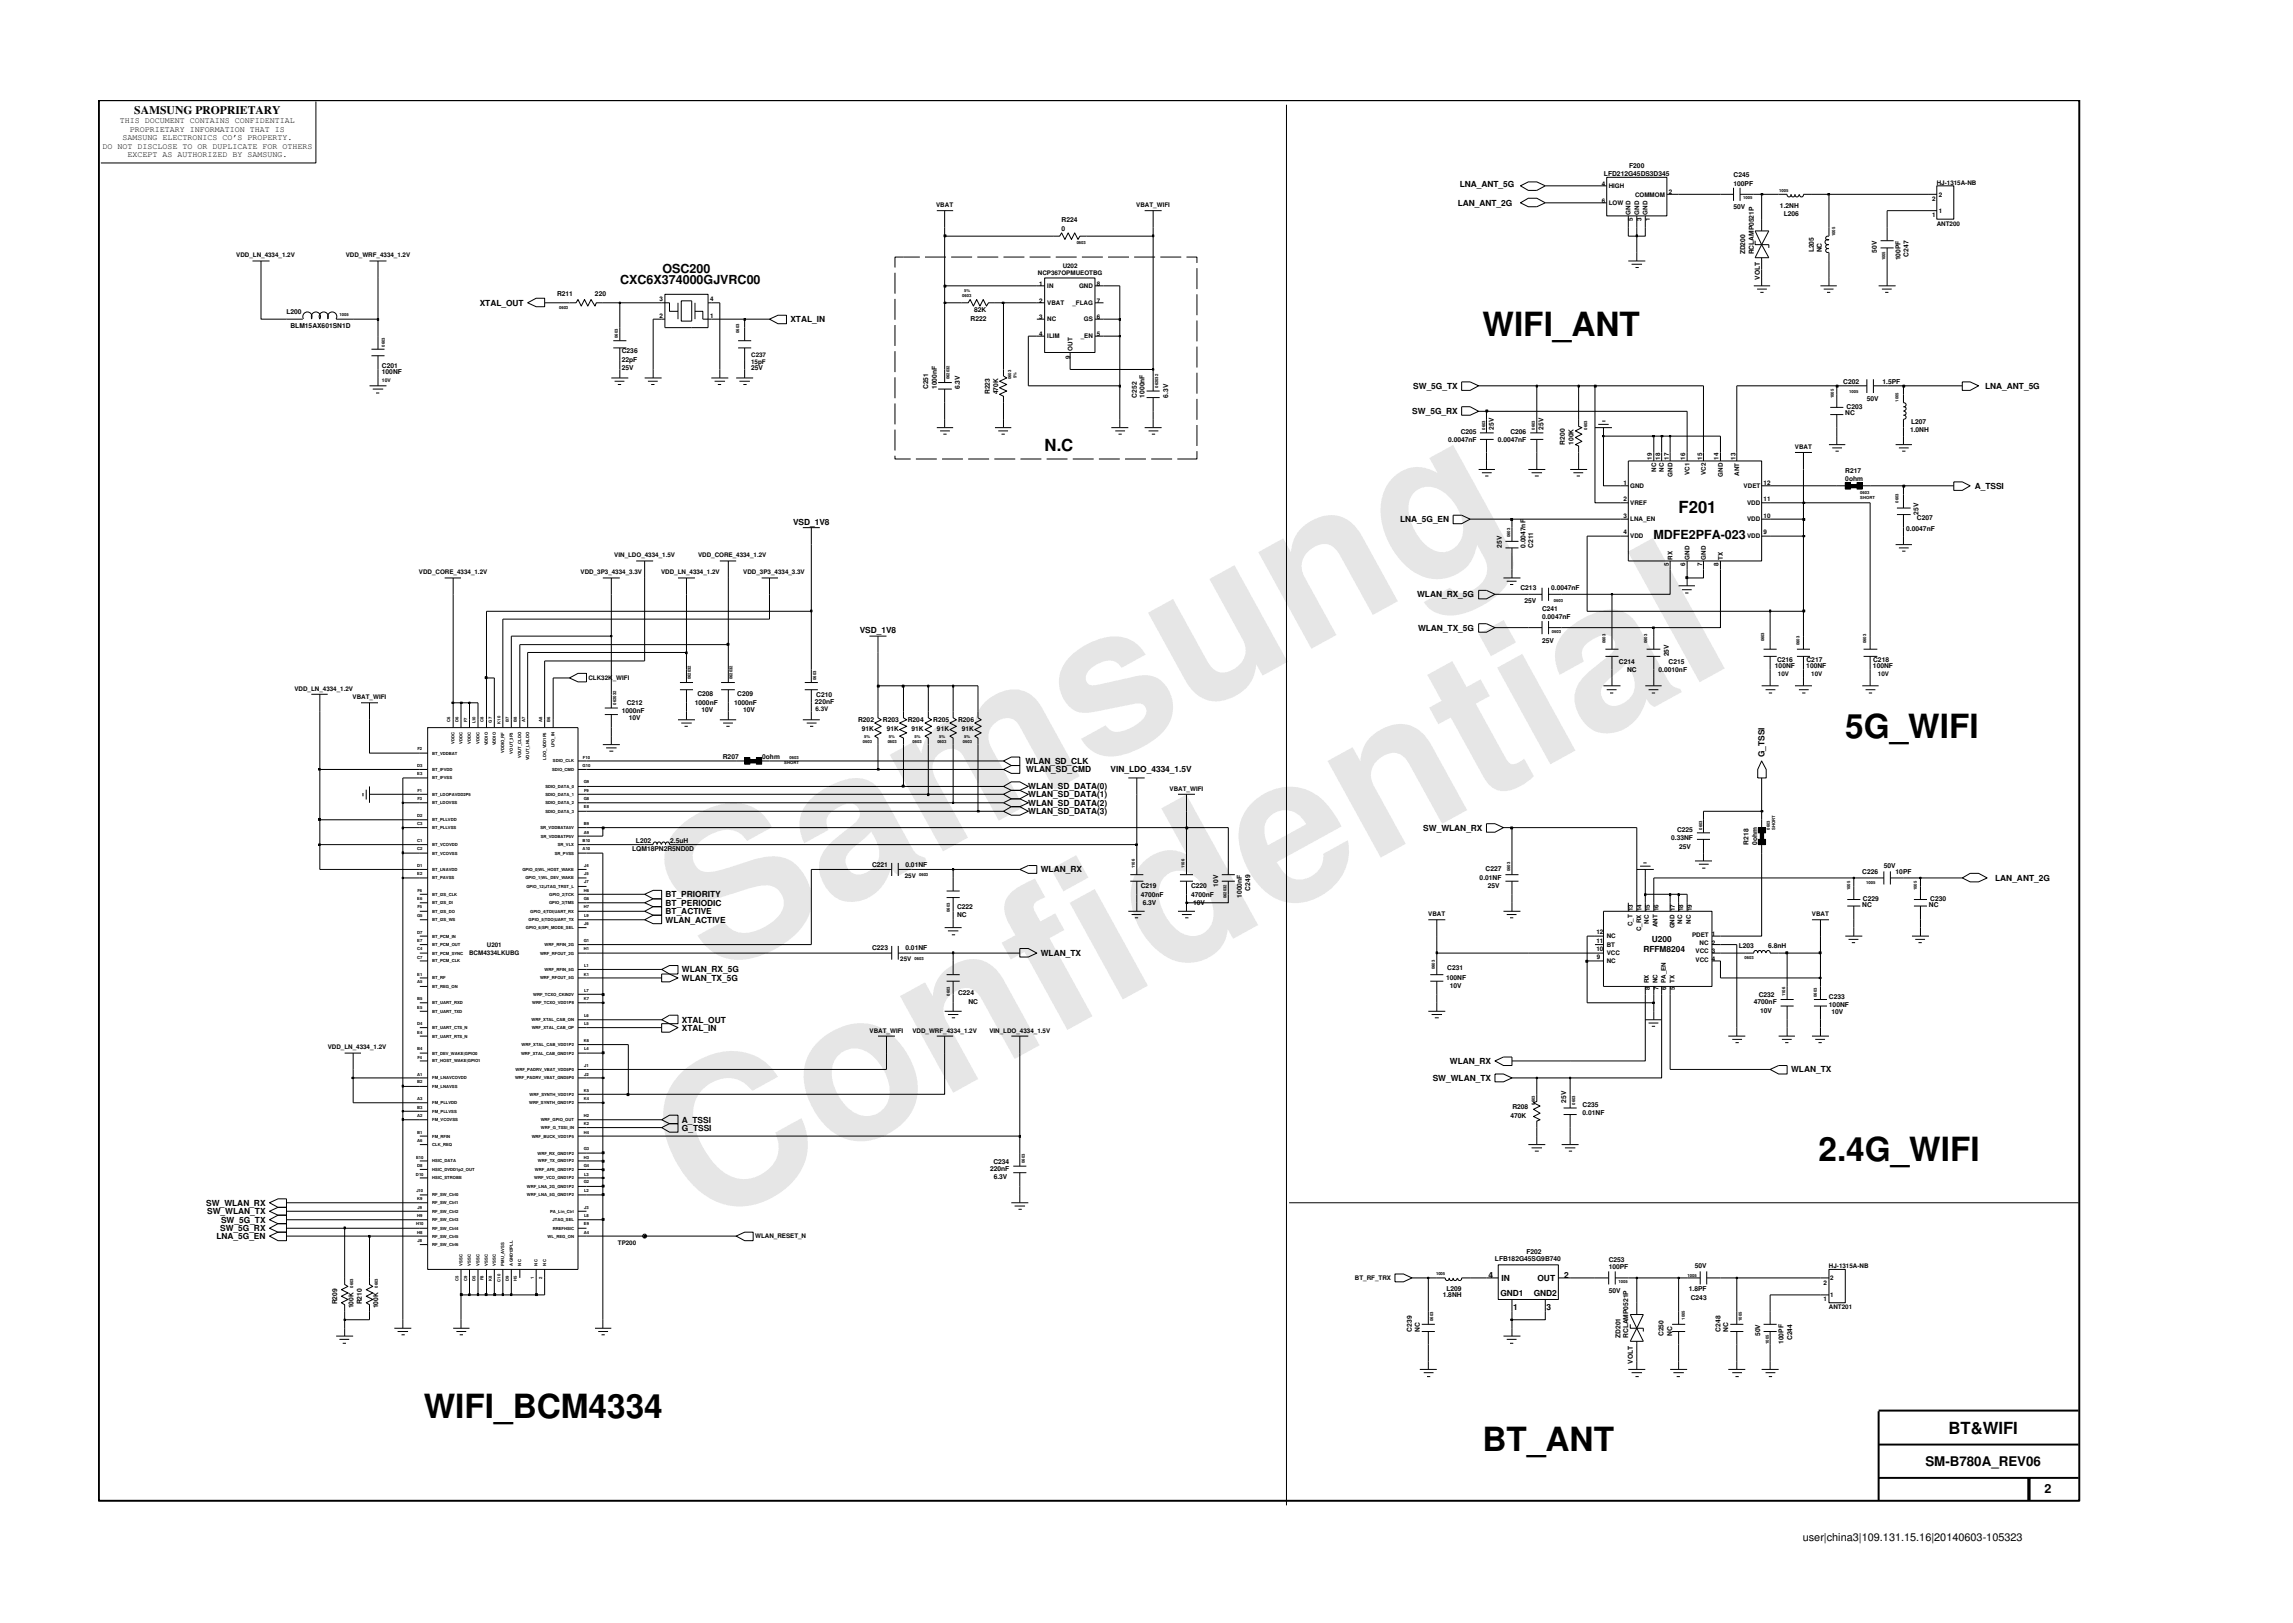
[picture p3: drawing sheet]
<svg xmlns="http://www.w3.org/2000/svg" width="297mm" height="210mm" viewBox="0 0 297 210" stroke-linecap="round" stroke-linejoin="round" font-family="sans-serif">
<defs><g id="words">
<g font-size="26.5" fill="#e6e6e6">
<text x="92.4" y="126.7" transform="rotate(-29 92.4 126.7)">Samsung</text>
<text x="91.1" y="159.4" transform="rotate(-29 91.1 159.4)">Confidential</text>
</g>
<g font-size="4.3">
<text x="192.1" y="43.5">WIFI_ANT</text>
<text x="239" y="95.6">5G_WIFI</text>
<text x="235.6" y="150.4">2.4G_WIFI</text>
<text x="54.9" y="183.7">WIFI_BCM4334</text>
<text x="192.1" y="188">BT_ANT</text>
</g>
<g font-size="2.2">
<text x="135.3" y="58.4">N.C</text>
<text x="217.4" y="66.4">F201</text>
<text x="252.4" y="185.8">BT&amp;WIFI</text>
</g>
<text font-size="1.7" x="249.4" y="190">SM-B780A_REV06</text>
<g font-size="1.6">
<text x="85.8" y="35.4">OSC200</text>
<text x="80.3" y="36.8">CXC6X374000GJVRC00</text>
<text x="214.2" y="69.8">MDFE2PFA-023</text>
<text x="264.8" y="193.4">2</text>
</g>
<text font-size="1.5" x="17.4" y="14.8">SAMSUNG PROPRIETARY</text>
<text font-size="1.4" x="233.5" y="199.7">user|china3|109.131.15.16|20140603-105323</text>
<g font-size="1.1">
<text x="15.5" y="16">THIS DOCUMENT CONTAINS CONFIDENTIAL</text>
<text x="16.8" y="17.1">PROPRIETARY INFORMATION THAT IS</text>
<text x="13.3" y="19.3">DO NOT DISCLOSE TO OR DUPLICATE FOR OTHERS</text>
<text x="15.9" y="18.2">SAMSUNG ELECTRONICS CO’S PROPERTY.</text>
<text x="16.5" y="20.3">EXCEPT AS AUTHORIZED BY SAMSUNG.</text>
<text x="188.8" y="26.7">LAN_ANT_2G</text>
<text x="189.1" y="24.2">LNA_ANT_5G</text>
<text x="62.1" y="39.6">XTAL_OUT</text>
<text x="102.4" y="41.7">XTAL_IN</text>
<text x="183" y="53.7">SW_5G_RX</text>
<text x="183.1" y="50.4">SW_5G_TX</text>
<text x="257.2" y="50.4">LNA_ANT_5G</text>
<text x="255.8" y="63.3">A_TSSI</text>
<text x="102.7" y="68">VSD_1V8</text>
<text x="181.4" y="67.6">LNA_5G_EN</text>
<text x="183.6" y="77.4">WLAN_RX_5G</text>
<text x="111.4" y="82">VSD_1V8</text>
<text x="183.7" y="81.7">WLAN_TX_5G</text>
<text x="132.8" y="99">WLAN_SD_CLK</text>
<text x="132.9" y="100.1">WLAN_SD_CMD</text>
<text x="143.9" y="100.1">VIN_LDO_4334_1.5V</text>
<text x="228.6" y="98.1" transform="rotate(-90 228.6 98.1)">G_TSSI</text>
<text x="133.2" y="102.3">WLAN_SD_DATA(0)</text>
<text x="133.2" y="105.5">WLAN_SD_DATA(3)</text>
<text x="133.2" y="103.3">WLAN_SD_DATA(1)</text>
<text x="133.2" y="104.4">WLAN_SD_DATA(2)</text>
<text x="184.4" y="107.6">SW_WLAN_RX</text>
<text x="134.8" y="113">WLAN_RX</text>
<text x="86.2" y="118.4">BT_ACTIVE</text>
<text x="86.2" y="117.3">BT_PERIODIC</text>
<text x="86.2" y="119.5">WLAN_ACTIVE</text>
<text x="86.2" y="116.2">BT_PRIORITY</text>
<text x="258.5" y="114.1">LAN_ANT_2G</text>
<text x="88.3" y="126">WLAN_RX_5G</text>
<text x="134.8" y="123.9">WLAN_TX</text>
<text x="212.9" y="123.3">RFFM8204</text>
<text x="214" y="122.1">U200</text>
<text x="88.3" y="127.1">WLAN_TX_5G</text>
<text x="88.3" y="133.5">XTAL_IN</text>
<text x="88.3" y="132.5">XTAL_OUT</text>
<text x="187.8" y="137.8">WLAN_RX</text>
<text x="185.6" y="140">SW_WLAN_TX</text>
<text x="232" y="138.9">WLAN_TX</text>
<text x="88.3" y="145.5">A_TSSI</text>
<text x="88.3" y="146.5">G_TSSI</text>
<text x="26.7" y="156.2">SW_WLAN_RX</text>
<text x="26.8" y="157.3">SW_WLAN_TX</text>
<text x="28" y="160.5">LNA_5G_EN</text>
<text x="28.5" y="159.5">SW_5G_RX</text>
<text x="28.6" y="158.4">SW_5G_TX</text>
<text x="192.8" y="165.6">4</text>
<text x="194.4" y="167.9">GND1</text>
<text x="194.5" y="165.9">IN</text>
<text x="198.7" y="167.9">GND2</text>
<text x="199.2" y="165.9">OUT</text>
<text x="202.6" y="165.6">2</text>
<text x="196" y="169.7">1</text>
<text x="200.3" y="169.7">3</text>
</g>
<g font-size=".9">
<text x="207.8" y="22.8">LFD212G45DS3D345</text>
<text x="211" y="21.7">F200</text>
<text x="224.6" y="23">C245</text>
<text x="137.5" y="28.8">R224</text>
<text x="137.5" y="29.9">0</text>
<text x="224.6" y="27.1">50V</text>
<text x="224.6" y="24.1">100PF</text>
<text x="230.6" y="26.9">1.2NH</text>
<text x="231.1" y="27.9">L206</text>
<text x="226.1" y="33" transform="rotate(-90 226.1 33)">ZD200</text>
<text x="227.2" y="33" transform="rotate(-90 227.2 33)">RCLAMP0521P</text>
<text x="235" y="32.7" transform="rotate(-90 235 32.7)">L205</text>
<text x="236" y="32.7" transform="rotate(-90 236 32.7)">NC</text>
<text x="243.1" y="32.7" transform="rotate(-90 243.1 32.7)">50V</text>
<text x="246.2" y="33.7" transform="rotate(-90 246.2 33.7)">100PF</text>
<text x="247.2" y="33.3" transform="rotate(-90 247.2 33.3)">C247</text>
<text x="37.1" y="40.6">L200</text>
<text x="72.2" y="38.4">R211</text>
<text x="77.1" y="38.4">220</text>
<text x="125.7" y="41.6">R222</text>
<text x="126.2" y="40.5">82K</text>
<text x="228" y="36.3" transform="rotate(-90 228 36.3)">VOLT</text>
<text x="37.6" y="42.5">BLM15AX601SN1D</text>
<text x="49.5" y="47.7">C201</text>
<text x="80.5" y="45.8">C236</text>
<text x="80.5" y="47.9">25V</text>
<text x="80.5" y="46.9">22pF</text>
<text x="97.3" y="47.9">25V</text>
<text x="49.5" y="48.5">100NF</text>
<text x="120.3" y="50.4" transform="rotate(-90 120.3 50.4)">C251</text>
<text x="121.4" y="50.4" transform="rotate(-90 121.4 50.4)">1000nF</text>
<text x="124.3" y="50.4" transform="rotate(-90 124.3 50.4)">6.3V</text>
<text x="128.2" y="51.1" transform="rotate(-90 128.2 51.1)">R223</text>
<text x="129.3" y="51.1" transform="rotate(-90 129.3 51.1)">470K</text>
<text x="147.3" y="51.5" transform="rotate(-90 147.3 51.5)">C252</text>
<text x="148.3" y="51.5" transform="rotate(-90 148.3 51.5)">1000nF</text>
<text x="151.3" y="51.5" transform="rotate(-90 151.3 51.5)">6.3V</text>
<text x="238.8" y="49.7">C202</text>
<text x="239" y="53.8">NC</text>
<text x="239.2" y="52.9">C203</text>
<text x="241.8" y="51.9">50V</text>
<text x="243.9" y="49.7">1.5PF</text>
<text x="187.6" y="57.3">0.0047nF</text>
<text x="189.2" y="56.2">C205</text>
<text x="193.5" y="55.7" transform="rotate(-90 193.5 55.7)">25V</text>
<text x="194" y="57.3">0.0047nF</text>
<text x="195.7" y="56.2">C206</text>
<text x="200" y="55.7" transform="rotate(-90 200 55.7)">25V</text>
<text x="202.7" y="57.6" transform="rotate(-90 202.7 57.6)">R200</text>
<text x="203.8" y="57.6" transform="rotate(-90 203.8 57.6)">100K</text>
<text x="247.4" y="55.9">1.0NH</text>
<text x="247.6" y="54.9">L207</text>
<text x="239" y="61.2">R217</text>
<text x="239" y="62.3">0ohm</text>
<text x="194.5" y="71" transform="rotate(-90 194.5 71)">25V</text>
<text x="197.6" y="71" transform="rotate(-90 197.6 71)">0.0047nF</text>
<text x="198.6" y="71" transform="rotate(-90 198.6 71)">C211</text>
<text x="246.9" y="68.7">0.0047nF</text>
<text x="248.3" y="67.4">C207</text>
<text x="248.5" y="66.7" transform="rotate(-90 248.5 66.7)">25V</text>
<text x="197" y="76.5">C213</text>
<text x="200.9" y="76.5">0.0047nF</text>
<text x="197.5" y="78.1">25V</text>
<text x="199.8" y="83.3">25V</text>
<text x="199.8" y="80.2">0.0047nF</text>
<text x="199.8" y="79.2">C241</text>
<text x="209.7" y="86">C214</text>
<text x="210.8" y="87.1">NC</text>
<text x="214.9" y="87.1">0.0010nF</text>
<text x="216.1" y="86">C215</text>
<text x="216.2" y="85" transform="rotate(-90 216.2 85)">25V</text>
<text x="229.9" y="86.5">100NF</text>
<text x="230.2" y="85.8">C216</text>
<text x="234" y="86.5">100NF</text>
<text x="234" y="85.8">C217</text>
<text x="242.6" y="86.5">100NF</text>
<text x="242.7" y="85.8">C218</text>
<text x="80.5" y="92.4">1000nF</text>
<text x="81.2" y="91.3">C212</text>
<text x="81.5" y="93.3">10V</text>
<text x="90" y="91.3">1000nF</text>
<text x="90.3" y="90.2">C208</text>
<text x="90.9" y="92.2">10V</text>
<text x="95.1" y="91.3">1000nF</text>
<text x="95.5" y="90.2">C209</text>
<text x="96.3" y="92.2">10V</text>
<text x="105.6" y="91.2">220nF</text>
<text x="105.7" y="90.3">C210</text>
<text x="111.2" y="93.5">R202</text>
<text x="111.6" y="94.6">91K</text>
<text x="114.4" y="93.5">R203</text>
<text x="114.9" y="94.6">91K</text>
<text x="117.6" y="93.5">R204</text>
<text x="118.1" y="94.6">91K</text>
<text x="120.9" y="93.5">R205</text>
<text x="121.4" y="94.6">91K</text>
<text x="124.1" y="93.5">R206</text>
<text x="124.6" y="94.6">91K</text>
<text x="93.6" y="98.3">R207</text>
<text x="98.7" y="98.3">0ohm</text>
<text x="217.3" y="107.8">C225</text>
<text x="81.9" y="110.2">LQM18PN2R5ND0D</text>
<text x="82.4" y="109.2">L202</text>
<text x="86.8" y="109.2">2.5uH</text>
<text x="113" y="112.4">C221</text>
<text x="117.3" y="112.4">0.01NF</text>
<text x="191.7" y="114">0.01NF</text>
<text x="192.4" y="112.9">C227</text>
<text x="216.5" y="108.8">0.33NF</text>
<text x="217.5" y="109.9">25V</text>
<text x="226.5" y="109.4" transform="rotate(-90 226.5 109.4)">R218</text>
<text x="227.6" y="109.4" transform="rotate(-90 227.6 109.4)">0ohm</text>
<text x="241.2" y="113.3">C226</text>
<text x="244" y="112.4">50V</text>
<text x="245.6" y="113.3">10PF</text>
<text x="124" y="118.8">NC</text>
<text x="124" y="117.8">C222</text>
<text x="147.8" y="116.2">4700nF</text>
<text x="147.8" y="115.1">C219</text>
<text x="148" y="117.2">6.3V</text>
<text x="154.3" y="115.1">C220</text>
<text x="154.3" y="116.2">4700nF</text>
<text x="154.5" y="117.2">10V</text>
<text x="157.8" y="114.8" transform="rotate(-90 157.8 114.8)">10V</text>
<text x="160.9" y="116.3" transform="rotate(-90 160.9 116.3)">1000nF</text>
<text x="162" y="115.4" transform="rotate(-90 162 115.4)">C249</text>
<text x="192.7" y="115.1">25V</text>
<text x="241.2" y="117.5">NC</text>
<text x="241.3" y="116.7">C229</text>
<text x="249.9" y="117.5">NC</text>
<text x="250" y="116.7">C230</text>
<text x="113" y="123.1">C223</text>
<text x="117.3" y="123.1">0.01NF</text>
<text x="187.5" y="125.7">C231</text>
<text x="225.2" y="122.8">L203</text>
<text x="229.1" y="122.8">6.8nH</text>
<text x="124.1" y="128.9">C224</text>
<text x="125.4" y="130">NC</text>
<text x="187.3" y="126.9">100NF</text>
<text x="187.8" y="128">10V</text>
<text x="227.2" y="130">4700nF</text>
<text x="227.8" y="129.1">C232</text>
<text x="228" y="131.3">10V</text>
<text x="236.9" y="130.5">100NF</text>
<text x="236.9" y="129.4">C233</text>
<text x="237.3" y="131.4">10V</text>
<text x="195.9" y="143.7">R208</text>
<text x="202.9" y="142.9" transform="rotate(-90 202.9 142.9)">25V</text>
<text x="205" y="143.5">C235</text>
<text x="195.7" y="144.8">470K</text>
<text x="205" y="144.5">0.01NF</text>
<text x="128.3" y="151.8">220nF</text>
<text x="128.7" y="150.7">C234</text>
<text x="128.7" y="152.7">6.3V</text>
<text x="187.4" y="167.3">L209</text>
<text x="193.7" y="163.4">LFB182G45SG9B740</text>
<text x="197.7" y="162.4">F202</text>
<text x="208.4" y="167.5">50V</text>
<text x="208.4" y="163.4">C253</text>
<text x="208.4" y="164.5">100PF</text>
<text x="218.8" y="167.3">1.8PF</text>
<text x="219.6" y="164.2">50V</text>
<text x="43.7" y="169" transform="rotate(-90 43.7 169)">R209</text>
<text x="45.8" y="169.5" transform="rotate(-90 45.8 169.5)">100K</text>
<text x="46.9" y="169" transform="rotate(-90 46.9 169)">R210</text>
<text x="49" y="169.5" transform="rotate(-90 49 169.5)">100K</text>
<text x="182.9" y="172.5" transform="rotate(-90 182.9 172.5)">C239</text>
<text x="183.9" y="172.5" transform="rotate(-90 183.9 172.5)">NC</text>
<text x="186.9" y="168">1.8NH</text>
<text x="209.9" y="173.3" transform="rotate(-90 209.9 173.3)">ZD201</text>
<text x="210.9" y="173.3" transform="rotate(-90 210.9 173.3)">RCLAMP0521P</text>
<text x="215.5" y="173.1" transform="rotate(-90 215.5 173.1)">C250</text>
<text x="216.6" y="173.1" transform="rotate(-90 216.6 173.1)">NC</text>
<text x="219" y="168.4">C243</text>
<text x="222.9" y="172.5" transform="rotate(-90 222.9 172.5)">C248</text>
<text x="223.9" y="172.5" transform="rotate(-90 223.9 172.5)">NC</text>
<text x="228" y="173.1" transform="rotate(-90 228 173.1)">50V</text>
<text x="232.1" y="173.6" transform="rotate(-90 232.1 173.6)">C244</text>
<text x="211.5" y="176.6" transform="rotate(-90 211.5 176.6)">VOLT</text>
<text x="231" y="174.1" transform="rotate(-90 231 174.1)">100PF</text>
</g>
<g font-size=".8">
<text x="250.9" y="23.9">HJ-1315A-NB</text>
<text x="121.3" y="26.8">VBAT</text>
<text x="147.2" y="26.8">VBAT_WIFI</text>
<text x="207.5" y="24.1">4</text>
<text x="207.5" y="26.3">6</text>
<text x="208.4" y="26.6">LOW</text>
<text x="208.4" y="24.4">HIGH</text>
<text x="211.2" y="27.8" transform="rotate(-90 211.2 27.8)">GND</text>
<text x="211.5" y="28.7" transform="rotate(-90 211.5 28.7)">5</text>
<text x="211.8" y="25.5">COMMOM</text>
<text x="212.3" y="27.8" transform="rotate(-90 212.3 27.8)">GND</text>
<text x="212.6" y="28.7" transform="rotate(-90 212.6 28.7)">3</text>
<text x="213.4" y="27.8" transform="rotate(-90 213.4 27.8)">GND</text>
<text x="213.7" y="28.7" transform="rotate(-90 213.7 28.7)">1</text>
<text x="216.2" y="25.2">2</text>
<text x="250.3" y="28.1">1</text>
<text x="250.3" y="26">2</text>
<text x="250.9" y="29.2">ANT200</text>
<text x="251.1" y="27.6">1</text>
<text x="251.1" y="25.5">2</text>
<text x="30.6" y="33.3">VDD_LN_4334_1.2V</text>
<text x="44.8" y="33.3">VDD_WRF_4334_1.2V</text>
<text x="134.4" y="35.7">NCP367OPMUEOTBG</text>
<text x="137.7" y="34.7">U202</text>
<text x="85.4" y="41.2">2</text>
<text x="85.4" y="39">3</text>
<text x="92" y="39">4</text>
<text x="92" y="41.2">1</text>
<text x="134.6" y="37">1</text>
<text x="134.6" y="41.3">3</text>
<text x="134.6" y="39.2">2</text>
<text x="135.7" y="37.3">IN</text>
<text x="135.7" y="41.6">NC</text>
<text x="135.7" y="39.5">VBAT</text>
<text x="138.9" y="39.5">_FLAG</text>
<text x="139.8" y="37.3">GND</text>
<text x="140.4" y="41.6">GS</text>
<text x="142.1" y="37">8</text>
<text x="142.1" y="41.3">6</text>
<text x="142.1" y="39.2">7</text>
<text x="97.3" y="47.1">15pF</text>
<text x="97.3" y="46.3">C237</text>
<text x="134.6" y="43.5">4</text>
<text x="135.7" y="43.8">ILIM</text>
<text x="138.6" y="46.5" transform="rotate(-90 138.6 46.5)">9</text>
<text x="138.9" y="45.4" transform="rotate(-90 138.9 45.4)">OUT</text>
<text x="140" y="43.8">_EN</text>
<text x="142.1" y="43.5">5</text>
<text x="214" y="59.5" transform="rotate(-90 214 59.5)">19</text>
<text x="215.1" y="59.5" transform="rotate(-90 215.1 59.5)">18</text>
<text x="216.2" y="59.5" transform="rotate(-90 216.2 59.5)">17</text>
<text x="218.3" y="59.5" transform="rotate(-90 218.3 59.5)">16</text>
<text x="220.5" y="59.5" transform="rotate(-90 220.5 59.5)">15</text>
<text x="222.6" y="59.5" transform="rotate(-90 222.6 59.5)">14</text>
<text x="224.8" y="59.5" transform="rotate(-90 224.8 59.5)">13</text>
<text x="232.5" y="58.2">VBAT</text>
<text x="210.3" y="64.9">2</text>
<text x="210.3" y="62.8">1</text>
<text x="211.2" y="65.4">VREF</text>
<text x="211.2" y="63.2">GND</text>
<text x="214.5" y="61.1" transform="rotate(-90 214.5 61.1)">NC</text>
<text x="215.6" y="61.1" transform="rotate(-90 215.6 61.1)">NC</text>
<text x="216.7" y="61.8" transform="rotate(-90 216.7 61.8)">GND</text>
<text x="218.9" y="61.5" transform="rotate(-90 218.9 61.5)">VC1</text>
<text x="221" y="61.5" transform="rotate(-90 221 61.5)">VC2</text>
<text x="223.2" y="61.8" transform="rotate(-90 223.2 61.8)">GND</text>
<text x="225.3" y="61.6" transform="rotate(-90 225.3 61.6)">ANT</text>
<text x="225.9" y="63.2">VDET</text>
<text x="226.3" y="65.4">VDD</text>
<text x="228.5" y="64.9">11</text>
<text x="228.5" y="62.8">12</text>
<text x="210.3" y="69.2">4</text>
<text x="210.3" y="67.1">3</text>
<text x="211.2" y="69.8">VDD</text>
<text x="211.2" y="67.6">LNA_EN</text>
<text x="226.3" y="69.8">VDD</text>
<text x="226.3" y="67.6">VDD</text>
<text x="228.5" y="69.2">9</text>
<text x="228.5" y="67.1">10</text>
<text x="54.3" y="74.3">VDD_CORE_4334_1.2V</text>
<text x="75.2" y="74.3">VDD_3P3_4334_3.3V</text>
<text x="79.6" y="72.2">VIN_LDO_4334_1.5V</text>
<text x="85.6" y="74.3">VDD_LN_4334_1.2V</text>
<text x="90.4" y="72.2">VDD_CORE_4334_1.2V</text>
<text x="96.3" y="74.3">VDD_3P3_4334_3.3V</text>
<text x="216.2" y="73.4" transform="rotate(-90 216.2 73.4)">5</text>
<text x="216.7" y="72.5" transform="rotate(-90 216.7 72.5)">RX</text>
<text x="218.3" y="73.4" transform="rotate(-90 218.3 73.4)">6</text>
<text x="218.9" y="72.5" transform="rotate(-90 218.9 72.5)">GND</text>
<text x="220.5" y="73.4" transform="rotate(-90 220.5 73.4)">7</text>
<text x="221" y="72.5" transform="rotate(-90 221 72.5)">GND</text>
<text x="222.6" y="73.4" transform="rotate(-90 222.6 73.4)">8</text>
<text x="223.2" y="72.5" transform="rotate(-90 223.2 72.5)">TX</text>
<text x="38.1" y="89.5">VDD_LN_4334_1.2V</text>
<text x="76.2" y="88.1">CLK32K_WIFI</text>
<text x="230.3" y="87.6">10V</text>
<text x="234.6" y="87.6">10V</text>
<text x="243.3" y="87.6">10V</text>
<text x="45.7" y="90.5">VBAT_WIFI</text>
<text x="105.6" y="92.2">6.3V</text>
<text x="151.5" y="102.4">VBAT_WIFI</text>
<text x="117.2" y="113.7">25V</text>
<text x="185" y="118.6">VBAT</text>
<text x="213.6" y="119.6" transform="rotate(-90 213.6 119.6)">NC 15</text>
<text x="217.9" y="119.6" transform="rotate(-90 217.9 119.6)">NC 18</text>
<text x="219" y="119.6" transform="rotate(-90 219 119.6)">NC 19</text>
<text x="234.7" y="118.6">VBAT</text>
<text x="60.8" y="123.8">BCM4334LKUBG</text>
<text x="63.1" y="122.7">U201</text>
<text x="116.6" y="124.5">25V</text>
<text x="206.8" y="123.1">10</text>
<text x="206.8" y="122.1">11</text>
<text x="206.8" y="121">12</text>
<text x="206.8" y="124.2">9</text>
<text x="208.1" y="123.8">VCC</text>
<text x="208.1" y="122.7">BT</text>
<text x="208.1" y="121.6">NC</text>
<text x="208.1" y="124.8">NC</text>
<text x="211.5" y="120" transform="rotate(-90 211.5 120)">C_T 13</text>
<text x="212.6" y="120.6" transform="rotate(-90 212.6 120.6)">C_RX 14</text>
<text x="214.7" y="120.1" transform="rotate(-90 214.7 120.1)">ANT 16</text>
<text x="216.9" y="120.3" transform="rotate(-90 216.9 120.3)">GND 17</text>
<text x="219.2" y="121.4">PDET 1</text>
<text x="219.6" y="123.5">VCC</text>
<text x="219.6" y="124.6">VCC</text>
<text x="220.2" y="122.4">NC</text>
<text x="221.8" y="122.4">2</text>
<text x="221.8" y="123.5">3</text>
<text x="221.8" y="124.5">4</text>
<text x="213.6" y="127.4" transform="rotate(-90 213.6 127.4)">RX</text>
<text x="213.7" y="128.2" transform="rotate(-90 213.7 128.2)">8</text>
<text x="214.7" y="127.4" transform="rotate(-90 214.7 127.4)">NC</text>
<text x="214.8" y="128.2" transform="rotate(-90 214.8 128.2)">7</text>
<text x="215.8" y="127.4" transform="rotate(-90 215.8 127.4)">PA_EN</text>
<text x="215.9" y="128.2" transform="rotate(-90 215.9 128.2)">6</text>
<text x="216.9" y="127.4" transform="rotate(-90 216.9 127.4)">TX</text>
<text x="217" y="128.2" transform="rotate(-90 217 128.2)">5</text>
<text x="42.5" y="135.9">VDD_LN_4334_1.2V</text>
<text x="112.7" y="133.8">VBAT_WIFI</text>
<text x="118.2" y="133.8">VDD_WRF_4334_1.2V</text>
<text x="128.2" y="133.8">VIN_LDO_4334_1.5V</text>
<text x="80" y="161.3">TP200</text>
<text x="97.8" y="160.4">WLAN_RESET_N</text>
<text x="175.5" y="165.9">BT_RF_TRX</text>
<text x="236.2" y="166.4">2</text>
<text x="236.9" y="164.3">HJ-1315A-NB</text>
<text x="237.1" y="165.9">2</text>
<text x="236.2" y="168.5">1</text>
<text x="236.9" y="169.6">ANT201</text>
<text x="237.1" y="168.1">1</text>
</g>
<text font-size=".6" x="49.5" y="49.4">10V</text>
<g font-size=".5">
<text x="225.8" y="25.8">1005</text>
<text x="230.5" y="24.9">1005</text>
<text x="139.5" y="31.6">0603</text>
<text x="237.7" y="30.6" transform="rotate(-90 237.7 30.6)">1005</text>
<text x="244.2" y="33.7" transform="rotate(-90 244.2 33.7)">1005</text>
<text x="44" y="40.9">1005</text>
<text x="72.4" y="40">0603</text>
<text x="124.6" y="38.5">0603</text>
<text x="124.9" y="37.8">5%</text>
<text x="49.9" y="44.9" transform="rotate(-90 49.9 44.9)">0603</text>
<text x="80" y="43.8" transform="rotate(-90 80 43.8)">0603</text>
<text x="95.8" y="43.1" transform="rotate(-90 95.8 43.1)">0603</text>
<text x="123" y="49.1" transform="rotate(-90 123 49.1)">062032</text>
<text x="131" y="49.1" transform="rotate(-90 131 49.1)">0603</text>
<text x="131.7" y="49" transform="rotate(-90 131.7 49)">5%</text>
<text x="150" y="50.2" transform="rotate(-90 150 50.2)">062032</text>
<text x="237.6" y="51.6" transform="rotate(-90 237.6 51.6)">1005</text>
<text x="239.6" y="51">1005</text>
<text x="245.9" y="52" transform="rotate(-90 245.9 52)">1005</text>
<text x="192.4" y="55.7" transform="rotate(-90 192.4 55.7)">0603</text>
<text x="198.8" y="55.7" transform="rotate(-90 198.8 55.7)">0603</text>
<text x="205.6" y="55.7" transform="rotate(-90 205.6 55.7)">0603</text>
<text x="241" y="64.7">SHORT</text>
<text x="241" y="64">0603</text>
<text x="245.9" y="65.1" transform="rotate(-90 245.9 65.1)">0603</text>
<text x="195.6" y="69.6" transform="rotate(-90 195.6 69.6)">0603</text>
<text x="201.3" y="78">0603</text>
<text x="201" y="82">0603</text>
<text x="208" y="83.4" transform="rotate(-90 208 83.4)">0603</text>
<text x="213.4" y="83.4" transform="rotate(-90 213.4 83.4)">0603</text>
<text x="228.5" y="83.1" transform="rotate(-90 228.5 83.1)">0603</text>
<text x="233.1" y="83.6" transform="rotate(-90 233.1 83.6)">0603</text>
<text x="241.8" y="83.4" transform="rotate(-90 241.8 83.4)">0603</text>
<text x="89.5" y="88" transform="rotate(-90 89.5 88)">062032</text>
<text x="94.9" y="88" transform="rotate(-90 94.9 88)">062032</text>
<text x="105.7" y="88.1" transform="rotate(-90 105.7 88.1)">0603</text>
<text x="58.3" y="93.6" transform="rotate(-90 58.3 93.6)">C6</text>
<text x="59.4" y="93.6" transform="rotate(-90 59.4 93.6)">D6</text>
<text x="60.5" y="93.6" transform="rotate(-90 60.5 93.6)">F7</text>
<text x="61.6" y="93.7" transform="rotate(-90 61.6 93.7)">L10</text>
<text x="62.6" y="93.6" transform="rotate(-90 62.6 93.6)">C8</text>
<text x="63.7" y="93.6" transform="rotate(-90 63.7 93.6)">G7</text>
<text x="64.8" y="93.7" transform="rotate(-90 64.8 93.7)">K10</text>
<text x="65.9" y="93.6" transform="rotate(-90 65.9 93.6)">B7</text>
<text x="66.9" y="93.6" transform="rotate(-90 66.9 93.6)">B8</text>
<text x="68" y="93.6" transform="rotate(-90 68 93.6)">A7</text>
<text x="70.2" y="93.6" transform="rotate(-90 70.2 93.6)">A8</text>
<text x="71.3" y="93.6" transform="rotate(-90 71.3 93.6)">B6</text>
<text x="79.8" y="91.3" transform="rotate(-90 79.8 91.3)">062032</text>
<text x="111.9" y="95.7">5%</text>
<text x="115.2" y="95.7">5%</text>
<text x="118.5" y="95.7">5%</text>
<text x="121.7" y="95.7">5%</text>
<text x="124.9" y="95.7">5%</text>
<text x="54" y="99.4">D3</text>
<text x="54.1" y="100.4">E3</text>
<text x="54.1" y="97.2">F2</text>
<text x="56" y="97.8">BT_VDDBAT</text>
<text x="56" y="101">BT_IFVSS</text>
<text x="56" y="99.9">BT_IFVDD</text>
<text x="58.9" y="96.4" transform="rotate(-90 58.9 96.4)">VDDC</text>
<text x="59.9" y="96.4" transform="rotate(-90 59.9 96.4)">VDDC</text>
<text x="61" y="96.4" transform="rotate(-90 61 96.4)">VDDC</text>
<text x="62.1" y="96.4" transform="rotate(-90 62.1 96.4)">VDDC</text>
<text x="63.2" y="96.6" transform="rotate(-90 63.2 96.6)">VDDIO</text>
<text x="64.2" y="96.6" transform="rotate(-90 64.2 96.6)">VDDIO</text>
<text x="65.3" y="97.6" transform="rotate(-90 65.3 97.6)">VDDIO_RF</text>
<text x="66.4" y="97.6" transform="rotate(-90 66.4 97.6)">VOUT_3P3</text>
<text x="67.5" y="98.2" transform="rotate(-90 67.5 98.2)">VOUT_CLDO</text>
<text x="68.5" y="98.5" transform="rotate(-90 68.5 98.5)">VOUT_LNLDO</text>
<text x="70.7" y="98.4" transform="rotate(-90 70.7 98.4)">LDO_VDD1P5</text>
<text x="71.5" y="99.9">SDIO_CMD</text>
<text x="71.6" y="98.8">SDIO_CLK</text>
<text x="71.9" y="96.8" transform="rotate(-90 71.9 96.8)">LPO_IN</text>
<text x="75.5" y="99.4">G10</text>
<text x="75.5" y="98.3">F10</text>
<text x="75.6" y="101.5">G9</text>
<text x="101.6" y="99">SHORT</text>
<text x="102.3" y="98.4">0603</text>
<text x="111.8" y="96.3">0603</text>
<text x="115" y="96.3">0603</text>
<text x="118.2" y="96.3">0603</text>
<text x="121.4" y="96.3">0603</text>
<text x="124.7" y="96.3">0603</text>
<text x="54" y="105.8">D2</text>
<text x="54" y="106.9">C3</text>
<text x="54.1" y="103.7">F3</text>
<text x="54.1" y="102.6">F1</text>
<text x="56" y="104.2">BT_LDOVSS</text>
<text x="56" y="106.4">BT_PLLVDD</text>
<text x="56" y="107.4">BT_PLLVSS</text>
<text x="56" y="103.1">BT_LDOPAVDD2P5</text>
<text x="70" y="107.4">SR_VDDBATA5V</text>
<text x="70.6" y="105.3">SDIO_DATA_3</text>
<text x="70.6" y="103.1">SDIO_DATA_1</text>
<text x="70.6" y="104.2">SDIO_DATA_2</text>
<text x="70.6" y="102.1">SDIO_DATA_0</text>
<text x="75.6" y="103.7">G8</text>
<text x="75.6" y="106.9">B9</text>
<text x="75.6" y="104.7">E8</text>
<text x="75.7" y="102.6">F9</text>
<text x="220.5" y="107.5" transform="rotate(-90 220.5 107.5)">0603</text>
<text x="229.3" y="107.5" transform="rotate(-90 229.3 107.5)">0603</text>
<text x="229.9" y="107.5" transform="rotate(-90 229.9 107.5)">SHORT</text>
<text x="54" y="112.3">D1</text>
<text x="54" y="109">C1</text>
<text x="54" y="110.1">C2</text>
<text x="54.1" y="113.3">E2</text>
<text x="56" y="113.9">BT_PAVSS</text>
<text x="56" y="112.8">BT_LNAVDD</text>
<text x="56" y="109.6">BT_VCOVDD</text>
<text x="56" y="110.7">BT_VCOVSS</text>
<text x="67.7" y="112.8">GPIO_0|WL_HOST_WAKE</text>
<text x="68.1" y="113.9">GPIO_1|WL_DEV_WAKE</text>
<text x="70" y="108.5">SR_VDDBATP5V</text>
<text x="71.9" y="110.7">SR_PVSS</text>
<text x="72.3" y="109.6">SR_VLX</text>
<text x="75.5" y="109">B10</text>
<text x="75.5" y="110.1">A10</text>
<text x="75.6" y="108">A9</text>
<text x="75.7" y="112.3">J4</text>
<text x="75.7" y="113.3">J5</text>
<text x="119.1" y="113.5">0603</text>
<text x="147" y="112.5" transform="rotate(-90 147 112.5)">1106</text>
<text x="153.4" y="112.5" transform="rotate(-90 153.4 112.5)">1106</text>
<text x="195.6" y="112.9" transform="rotate(-90 195.6 112.9)">0603</text>
<text x="54" y="118.8">G5</text>
<text x="54.1" y="116.6">E6</text>
<text x="54.1" y="117.7">F5</text>
<text x="54.1" y="115.5">F6</text>
<text x="56" y="118.2">BT_I2S_DO</text>
<text x="56" y="116">BT_I2S_CLK</text>
<text x="56" y="119.3">BT_I2S_WS</text>
<text x="56" y="117.1">BT_I2S_DI</text>
<text x="68.2" y="115">GPIO_12|JTAG_TRST_L</text>
<text x="68.5" y="119.3">GPIO_5|TDO|UART_TX</text>
<text x="68.7" y="118.2">GPIO_4|TDI|UART_RX</text>
<text x="71.1" y="117.1">GPIO_3|TMS</text>
<text x="71.2" y="116">GPIO_2|TCK</text>
<text x="75.6" y="116.6">G6</text>
<text x="75.6" y="115.5">H6</text>
<text x="75.6" y="117.7">H7</text>
<text x="75.7" y="118.8">L9</text>
<text x="75.7" y="119.9">J6</text>
<text x="75.7" y="114.4">J7</text>
<text x="123" y="118.2" transform="rotate(-90 123 118.2)">0603</text>
<text x="158.9" y="116.4" transform="rotate(-90 158.9 116.4)">062032</text>
<text x="239.7" y="115.3" transform="rotate(-90 239.7 115.3)">1005</text>
<text x="241.8" y="114.5">1005</text>
<text x="248.3" y="115.3" transform="rotate(-90 248.3 115.3)">1005</text>
<text x="54" y="121">D7</text>
<text x="54" y="123.1">C4</text>
<text x="54" y="124.2">C7</text>
<text x="54.1" y="122.1">E7</text>
<text x="56" y="121.5">BT_PCM_IN</text>
<text x="56" y="123.7">BT_PCM_SYNC</text>
<text x="56" y="124.7">BT_PCM_CLK</text>
<text x="56" y="122.6">BT_PCM_OUT</text>
<text x="68.1" y="120.4">GPIO_6|SPI_MODE_SEL</text>
<text x="70" y="123.7">WRF_RFOUT_2G</text>
<text x="70.6" y="125.8">WRF_RFIN_5G</text>
<text x="70.6" y="122.6">WRF_RFIN_2G</text>
<text x="75.6" y="122.1">G1</text>
<text x="75.6" y="123.1">H1</text>
<text x="75.7" y="125.3">L1</text>
<text x="118.5" y="124.4">0603</text>
<text x="185.9" y="125.6" transform="rotate(-90 185.9 125.6)">0603</text>
<text x="226" y="124.3">0603</text>
<text x="54" y="127.4">A5</text>
<text x="54" y="129.6">B5</text>
<text x="54.1" y="126.4">E1</text>
<text x="54.1" y="130.7">E5</text>
<text x="56" y="128">BT_REG_ON</text>
<text x="56" y="126.9">BT_RF</text>
<text x="56" y="130.1">BT_UART_RXD</text>
<text x="56" y="131.2">BT_UART_TXD</text>
<text x="68.9" y="130.1">WRF_TCXO_VDD1P8</text>
<text x="69.1" y="129">WRF_TCXO_CKIN2V</text>
<text x="70" y="126.9">WRF_RFOUT_5G</text>
<text x="75.6" y="126.4">K1</text>
<text x="75.6" y="129.6">K7</text>
<text x="75.7" y="131.7">L6</text>
<text x="75.7" y="128.5">L7</text>
<text x="123" y="129" transform="rotate(-90 123 129)">0603</text>
<text x="231.3" y="129.1" transform="rotate(-90 231.3 129.1)">1106</text>
<text x="235.4" y="129.1" transform="rotate(-90 235.4 129.1)">0603</text>
<text x="54" y="132.8">D4</text>
<text x="54" y="136">B4</text>
<text x="54.1" y="133.9">E4</text>
<text x="54.1" y="137.1">F4</text>
<text x="56" y="137.6">BT_HOST_WAKE|GPIO1</text>
<text x="56" y="133.3">BT_UART_CTS_N</text>
<text x="56" y="136.6">BT_DEV_WAKE|GPIO0</text>
<text x="56" y="134.4">BT_UART_RTS_N</text>
<text x="67.5" y="136.6">WRF_XTAL_CAB_GND1P2</text>
<text x="67.6" y="135.5">WRF_XTAL_CAB_VDD1P2</text>
<text x="68.8" y="132.3">WRF_XTAL_CAB_ON</text>
<text x="68.9" y="133.3">WRF_XTAL_CAB_OP</text>
<text x="75.6" y="135">K6</text>
<text x="75.7" y="136">L4</text>
<text x="75.7" y="132.8">L5</text>
<text x="54" y="140.3">B2</text>
<text x="54" y="143.6">B3</text>
<text x="54" y="139.3">A1</text>
<text x="54" y="142.5">A3</text>
<text x="56" y="140.9">FM_LNAVSS</text>
<text x="56" y="139.8">FM_LNAVCOVDD</text>
<text x="56" y="143.1">FM_PLLVDD</text>
<text x="66.7" y="139.8">WRF_PADRV_VBAT_GND5P0</text>
<text x="66.8" y="138.7">WRF_PADRV_VBAT_VDD5P0</text>
<text x="68.5" y="143.1">WRF_SYNTH_GND1P2</text>
<text x="68.6" y="142">WRF_SYNTH_VDD1P2</text>
<text x="75.6" y="142.5">K4</text>
<text x="75.6" y="141.4">K5</text>
<text x="75.7" y="138.2">J1</text>
<text x="75.7" y="139.3">J2</text>
<text x="198.8" y="143.1" transform="rotate(-90 198.8 143.1)">0603</text>
<text x="204" y="143.1" transform="rotate(-90 204 143.1)">0603</text>
<text x="54" y="146.9">B1</text>
<text x="54" y="148">A6</text>
<text x="54" y="144.7">A2</text>
<text x="56" y="147.4">FM_RFIN</text>
<text x="56" y="148.5">CLK_REQ</text>
<text x="56" y="144.2">FM_PLLVSS</text>
<text x="56" y="145.3">FM_VCOVSS</text>
<text x="68.9" y="147.4">WRF_BUCK_VDD1P5</text>
<text x="69.6" y="149.6">WRF_RX_GND1P2</text>
<text x="70" y="145.3">WRF_GPIO_OUT</text>
<text x="70.1" y="146.3">WRF_G_TSSI_IN</text>
<text x="75.6" y="149">G3</text>
<text x="75.6" y="145.8">K2</text>
<text x="75.6" y="144.7">H2</text>
<text x="75.6" y="146.9">H4</text>
<text x="53.9" y="152.3">D10</text>
<text x="53.9" y="150.1">E10</text>
<text x="53.9" y="154.4">J10</text>
<text x="54" y="155.5">K9</text>
<text x="54" y="151.2">D8</text>
<text x="56" y="151.7">HSIC_DVDD1p2_OUT</text>
<text x="56" y="150.6">HSIC_DATA</text>
<text x="56" y="152.8">HSIC_STROBE</text>
<text x="56" y="155">RF_SW_Ctrl0</text>
<text x="68.2" y="153.9">WRF_LNA_2G_GND1P2</text>
<text x="68.2" y="155">WRF_LNA_5G_GND1P2</text>
<text x="69.2" y="152.8">WRF_VCO_GND1P2</text>
<text x="69.3" y="151.7">WRF_AFE_GND1P2</text>
<text x="69.7" y="150.6">WRF_TX_GND1P2</text>
<text x="75.6" y="153.3">G2</text>
<text x="75.6" y="151.2">G4</text>
<text x="75.6" y="150.1">H3</text>
<text x="75.7" y="154.4">L2</text>
<text x="75.7" y="152.3">L3</text>
<text x="132.8" y="150.7" transform="rotate(-90 132.8 150.7)">0603</text>
<text x="53.9" y="158.7">H10</text>
<text x="54" y="159.8">H8</text>
<text x="54" y="157.6">H9</text>
<text x="54.1" y="160.9">J8</text>
<text x="54.1" y="156.6">J9</text>
<text x="56" y="156">RF_SW_Ctrl1</text>
<text x="56" y="161.4">RF_SW_Ctrl6</text>
<text x="56" y="157.1">RF_SW_Ctrl2</text>
<text x="56" y="160.3">RF_SW_Ctrl5</text>
<text x="56" y="158.2">RF_SW_Ctrl3</text>
<text x="56" y="159.3">RF_SW_Ctrl4</text>
<text x="70.9" y="160.3">WL_REG_ON</text>
<text x="71.3" y="157.1">PA_Lin_Ctrl</text>
<text x="71.6" y="158.2">JTAG_SEL</text>
<text x="71.6" y="159.3">RREFHSIC</text>
<text x="75.6" y="159.8">A4</text>
<text x="75.6" y="158.7">E9</text>
<text x="75.7" y="157.6">L8</text>
<text x="75.7" y="156.6">J3</text>
<text x="45.7" y="166.8" transform="rotate(-90 45.7 166.8)">0603</text>
<text x="49" y="166.8" transform="rotate(-90 49 166.8)">0603</text>
<text x="59.4" y="165.9" transform="rotate(-90 59.4 165.9)">C5</text>
<text x="59.9" y="163.9" transform="rotate(-90 59.9 163.9)">VSSC</text>
<text x="60.5" y="165.9" transform="rotate(-90 60.5 165.9)">C9</text>
<text x="61" y="163.9" transform="rotate(-90 61 163.9)">VSSC</text>
<text x="61.6" y="165.9" transform="rotate(-90 61.6 165.9)">D5</text>
<text x="62.1" y="163.9" transform="rotate(-90 62.1 163.9)">VSSC</text>
<text x="62.6" y="165.9" transform="rotate(-90 62.6 165.9)">F8</text>
<text x="63.2" y="163.9" transform="rotate(-90 63.2 163.9)">VSSC</text>
<text x="63.7" y="165.9" transform="rotate(-90 63.7 165.9)">K8</text>
<text x="64.2" y="163.9" transform="rotate(-90 64.2 163.9)">VSSC</text>
<text x="64.8" y="166" transform="rotate(-90 64.8 166)">C10</text>
<text x="65.3" y="163.9" transform="rotate(-90 65.3 163.9)">PMU_AVSS</text>
<text x="65.9" y="165.9" transform="rotate(-90 65.9 165.9)">D9</text>
<text x="66.4" y="163.9" transform="rotate(-90 66.4 163.9)">AGND12PLL</text>
<text x="66.9" y="165.9" transform="rotate(-90 66.9 165.9)">H5</text>
<text x="67.5" y="163.9" transform="rotate(-90 67.5 163.9)">NC</text>
<text x="69.1" y="165.7" transform="rotate(-90 69.1 165.7)">1</text>
<text x="69.6" y="163.9" transform="rotate(-90 69.6 163.9)">NC</text>
<text x="70.2" y="165.7" transform="rotate(-90 70.2 165.7)">2</text>
<text x="70.7" y="163.9" transform="rotate(-90 70.7 163.9)">NC</text>
<text x="186" y="165.1">1005</text>
<text x="209.7" y="166.2">1005</text>
<text x="218.6" y="165.4">1005</text>
<text x="185.7" y="171.1" transform="rotate(-90 185.7 171.1)">0603</text>
<text x="218.3" y="171" transform="rotate(-90 218.3 171)">1005</text>
<text x="225.6" y="171.1" transform="rotate(-90 225.6 171.1)">1005</text>
<text x="229.1" y="174.1" transform="rotate(-90 229.1 174.1)">1005</text>
</g>
</g></defs>
<g fill="none" stroke="#000" stroke-width=".13">
<path d="M40.9 13.2v7.9h-27.8M166.7 13.6v181.4M32.7 33.8h2.2M33.8 33.8v7.5h5.4M47.9 33.8h2.2M49 33.8v11.4M68.4 39.2l1.1-.6h1.1v1.1h-1.1zM70.6 39.2h4l.3-.4 .4 .9 .4-.9 .4 .9 .5-.9 .5 .9 .1-.5h9.5v1.1h1.1M80.2 39.1h.2v.2h-.2zM80.3 39.2v4.9M86.1 38.1h5.6v4.3h-5.6zM87.8 39.2v2.1"/>
<path d="M88.3 39h1.3v2.6h-1.3zM90 39.2v2.1M91.7 39.2h1.5v9.8M115.9 35.3v2.7M115.9 38.7v2.7M119.2 33.3h-3.3v1.4M119.8 33.3h2.7M121.4 27.3h2.1M122.3 39.1h.2v.2h-.2zM122.3 36.9h.2v.3h-.2zM122.3 30.4h.2v.3h-.2zM122.4 30.6h14.9l.2-.4 .5 .8 .4-.8 .4 .8 .4-.8 .4 .8 .3-.4h9.5"/>
<path d="M122.4 39.2h3l.3-.4 .4 .9 .4-.9 .4 .9 .5-.9 .4 .9 .2-.5h7.3M122.4 37h12.9M122.4 27.3v22.3M123.2 33.3h2.7M126.6 33.3h2.7M129.8 39.1h.3v.2h-.3zM130 39.2v9.5l.4 .3-.9 .4 .9 .4-.9 .4 .9 .5-.9 .4 .5 .2v4.1M130 33.3h2.7M133.4 33.3h2.7M135.3 36h6.5v9.7h-6.5zM136.8 33.3h2.7M140.2 33.3h2.7"/>
<path d="M141.8 37h3.3v18.4M141.8 39.2h1.1M143.5 33.3h2.7M146.9 33.3h2.7M148.3 27.3h2.2M149.3 30.4h.2v.3h-.2zM149.4 27.3v23.4M150.3 33.3h2.7M153.7 33.3h1.4v.8M155.1 34.7v2.8M155.1 38.1v2.7M197 26.3l1-.6h1.1l1.1 .6-1.1 .5h-1.1z"/>
<path d="M197 24.1l1-.5h1.1l1.1 .5-1.1 .6h-1.1zM200.2 24.1h7.9M200.2 26.3h7.9M208.1 23h7.8v5h-7.8zM210.9 28v2.6h2.2v-2.6M210.9 33.8h2.2M211.4 34.2h1.3M211.9 34.7h.4M211.9 30.4h.2v.3h-.2zM212 28v5.8M215.9 25.2h8.7M224.6 24.3v1.7"/>
<path d="M225.4 25.2h6.1M225.4 24.3v1.7M227.2 37h2.1M227.4 31.2v.5h1.7v.4M227.4 29.9h1.7l-.9 1.8zM227.6 37.5h1.3M228 37.9h.5M228.1 25.1h.3v.2h-.3zM228.2 25.2v4.7M228.2 33.4v3.6M228.2 31.7l.9 1.7h-1.7zM231.5 25.2l.1 .2 .2 .1 .1-.1 .1-.2"/>
<path d="M232 25.2l.1 .2 .2 .1 .1-.1 .1-.2M232.5 25.2l.1 .2 .2 .1 .2-.1v-.2M233.1 25.2l.1 .2 .2 .1 .1-.1 .1-.2M233.6 25.2h17.3M235.8 37h2.1M236.2 37.5h1.3M236.7 37.9h.4M236.8 25.1h.2v.2h-.2zM236.9 32.2l-.3 .1-.1 .2 .1 .1 .3 .1M236.9 31.7l-.3 .1-.1 .1 .1 .2 .3 .1M236.9 30.6l-.3 .1-.1 .1 .1 .2 .3 .1M236.9 25.2v5.4"/>
<path d="M236.9 32.7v4.3M236.9 31.1a.34 .34 0 0 0-.5 .2 .34 .34 0 0 0 .5 .4M243.4 37h2.2M243.6 31.2h1.7M243.6 32.1h1.7M243.8 37.5h1.3M244.2 37.9h.4M244.5 32.1v4.9M250.9 27.3h-6.4v3.9M250.9 24.1h2.2v4.3h-2.2zM39.3 41.3a.59 .59 0 0 1 .5-.9 .59 .59 0 0 1 .5 .9M40.4 41.3a.59 .59 0 0 1 .5-.9 .59 .59 0 0 1 .5 .9"/>
<path d="M41.4 41.3a.59 .59 0 0 1 .5-.9 .59 .59 0 0 1 .5 .9M42.5 41.3a.59 .59 0 0 1 .6-.9 .59 .59 0 0 1 .4 .9M43.5 41.3h5.5M47.9 50h2.2M48.1 46.1h1.7M48.1 45.2h1.7M48.3 50.4h1.3M48.7 50.9h.4M48.9 41.3h.2v.2h-.2zM49 46.1v3.9M79.2 49h2.2M79.4 44.1h1.7"/>
<path d="M79.4 45.1h1.7M79.6 49.4h1.3M80 49.8h.5M80.3 45.1v3.9M83.5 49h2.2M83.9 49.4h1.3M84.4 49.8h.4M86.1 41.3h-1.5v7.7M90 40.3h1v1h8.7M92.1 49h2.2M92.6 49.4h1.3M93 49.8h.4"/>
<path d="M95.4 49h2.2M95.6 44.1h1.7M95.6 45.1h1.7M95.8 49.4h1.3M96.3 49.8h.4M96.4 41.3h.1v.2h-.1zM96.5 41.3v2.8M96.5 45.1v3.9M99.7 41.3l1.1-.5h1.1v1.1h-1.1zM115.9 59v.5h2.1M115.9 42.1v2.7M115.9 45.5v2.7"/>
<path d="M115.9 48.9v2.7M115.9 52.3v2.7M115.9 55.7v2.7M118.6 59.5h2.8M121.4 55.4h2.1M121.5 50.4h1.8M121.5 49.6h1.8M121.8 55.8h1.2M122 59.5h2.7M122.2 56.2h.4M122.4 50.4v5M125.4 59.5h2.7"/>
<path d="M128.8 59.5h2.7M128.9 55.4h2.1M129.3 55.8h1.3M129.7 56.2h.5M132.2 59.5h2.7M134.3 41.3h1M135.3 43.5h-2.1v6.5h11.9M135.6 59.5h2.7M138.6 45.7v2.2h10.8M139 59.5h2.7M141.8 41.3h3.3M141.8 43.5h3.3"/>
<path d="M142.4 59.5h2.7M144 55.4h2.2M144.5 55.8h1.2M144.9 56.2h.4M145 49.9h.1v.3h-.1zM145 43.5h.1v.1h-.1zM145 41.3h.1v.2h-.1zM145.7 59.5h2.7M148.3 55.4h2.2M148.5 51.5h1.7M148.5 50.7h1.7M148.8 55.8h1.3"/>
<path d="M149.1 59.5h2.7M149.2 56.2h.4M149.3 47.8h.2v.1h-.2zM149.4 51.5v3.9M155.1 58.4v1.1h-2.6M155.1 41.5v2.7M155.1 44.9v2.7M155.1 48.3v2.7M155.1 51.7v2.7M155.1 55.1v2.7M189.3 52.7h1.1l1.1 .6-1.1 .5h-1.1zM189.3 49.5h1.1l1.1 .5-1.1 .6h-1.1z"/>
<path d="M191.5 50h29.2v9.7M191.5 53.3h27.1v6.4M191.7 56.9h1.8M191.7 56.1h1.8M192.5 53.1h.2v.3h-.2zM192.6 53.3v2.8M192.6 56.9v3.9M198.2 56.9h1.7M198.2 56.1h1.7M199 49.9h.2v.3h-.2zM199.1 50v6.1M199.1 56.9v3.9"/>
<path d="M204.4 49.9h.2v.3h-.2zM204.5 50v5.2l.4 .2-.8 .4 .8 .4-.8 .5 .8 .5-.8 .4 .4 .2v3M206.5 49.9h.3v.3h-.3zM206.6 50v15.1h4.3M206.6 55.4h2.2M207 55h1.4M207.5 54.6h.5M207.6 56.4h.2v.2h-.2zM207.7 56.5v6.4h3.2M207.7 55.4v1.1M207.7 56.5h15.2v3.2M210.9 59.7h17.3v13h-17.3z"/>
<path d="M214.1 56.4h.2v.2h-.2zM214.2 56.5v3.2M215.2 56.4h.2v.2h-.2zM215.3 56.5v3.2M216.3 56.4h.1v.2h-.1zM216.4 56.5v3.2M232.5 58.6h2.2M233.6 58.6v25.5M236.9 57.6h2.1M237.1 53.7h1.7M237.1 52.8h1.7M237.3 58h1.3"/>
<path d="M237.8 58.4h.4M237.9 49.9h.2v.3h-.2zM237.9 50v2.8M237.9 53.7v3.9M241.8 50h-16.8v9.7M241.8 49.1v1.8M242.7 50h11.5M242.7 49.1v1.8M245.6 57.6h2.1M246 58h1.3M246.4 58.4h.4M246.5 49.9h.2v.3h-.2z"/>
<path d="M246.6 50v2.2M246.6 54.3v3.3M246.6 53.3l.2 .1 .1 .1-.1 .2-.2 .1 .2 .1 .1 .1-.1 .2-.2 .1M246.6 52.2l.2 .1 .1 .1-.1 .2-.2 .1 .2 .1 .1 .1-.1 .2-.2 .1M254.2 49.5h1l1.1 .5-1.1 .6h-1zM57.6 74.9h2.1M58.7 74.9v19.4M78.1 74.9h2.2M79.2 74.9v16.8M82.4 72.7h2.2M83.5 72.7v12.9h-12.9v8.7M87.8 74.9h2.2"/>
<path d="M88.9 74.9v13.5M93.2 72.7h2.2M94.3 72.7v15.7M98.7 74.9h2.1M99.7 74.9v5.3h-34.6v14.1M104 68.4h2.2M105 79h.2v.3h-.2zM105.1 68.4v20M105.1 79.2h-42.1v15.1M188.2 66.7h1.1l1.1 .6-1.1 .5h-1.1zM190.4 67.3h5.5v2.8M191.5 76.5h1.1l1.1 .5-1.1 .6h-1.1z"/>
<path d="M191.5 60.8h2.2M192 61.2h1.2M192.4 61.7h.4M193.7 77h6.1M194.8 74.9h2.2M195 71h1.7M195 70.1h1.7M195.2 75.3h1.3M195.6 75.7h.4M195.7 67.2h.2v.2h-.2zM195.9 71v3.9M195.9 67.3h15"/>
<path d="M198 60.8h2.2M198.4 61.2h1.4M198.8 61.7h.5M199.8 76.1v1.7M200.6 76.1v1.7M200.6 77h8.2M203.4 60.8h2.2M203.8 61.2h1.3M204.2 61.7h.5M208.7 76.9h.2v.2h-.2zM208.8 77v7.1M210.9 69.5h-5.3v9.7h28"/>
<path d="M216.4 72.7v4.3h-7.6M217.5 75.9h2.1M217.9 76.4h1.2M218.3 76.8h.4M218.4 74.7h.2v.3h-.2zM218.6 72.7v3.2M220.7 72.7v2.2h-2.1M222.9 72.7v8.6h-8.7M228.2 65.1h14.1v19M228.2 62.9h10.8M228.2 69.5h5.4M228.2 67.3h5.4"/>
<path d="M229.2 79h.2v.3h-.2zM229.3 79.2v4.9M233.5 79h.3v.3h-.3zM233.5 69.4h.3v.1h-.3zM233.5 67.2h.3v.2h-.3zM233.5 65.1h.3v.1h-.3zM239 62.5h.7v.9h-.7zM239.7 62.8h.9v.4h-.9zM240.6 62.5h.6v.9h-.6zM241.2 62.9h11.9M245.6 70.6h2.1M245.7 66.7h1.8"/>
<path d="M245.7 65.8h1.8M246 71h1.3M246.4 71.4h.4M246.5 62.9h.2v.2h-.2zM246.6 62.9v2.9M246.6 66.7v3.9M253.1 62.4h1.1l1 .5-1 .6h-1.1zM40.3 89.9h2.1M41.3 99.6h.2v.2h-.2zM41.4 99.7h14M41.4 89.9v22.7h14M46.8 91h2.2"/>
<path d="M47.9 91v6.6h7.5M55.4 94.3h19.5v70.2h-19.5zM55.4 94.3h.1M58.5 91h.3v.1h-.3zM58.7 91h3.2v3.3M59.6 91h.3v.1h-.3zM59.7 91v3.3M60.7 91h.2v.1h-.2zM60.8 91v3.3M62.9 87.7h.2v.2h-.2zM63 87.8h1v6.5M73.8 87.8l1.1-.6h1.1v1.1h-1.1z"/>
<path d="M73.8 87.8h-2.1v6.5M74.9 99.7h55.1M74.9 98.6h21.6M78.1 96.5h2.2M78.3 92.6h1.7M78.3 91.7h1.7M78.5 96.9h1.4M78.9 97.3h.5M79.1 82.3h.2v.2h-.2zM79.2 92.6v3.9M79.2 82.4h-13v11.9M87.8 93.2h2.2"/>
<path d="M88.1 89.4h1.7M88.1 88.4h1.7M88.3 93.7h1.3M88.7 94.1h.4M88.8 84.4h.2v.3h-.2zM88.9 89.4v3.8M88.9 84.5h-20.5v9.8M93.2 93.2h2.2M93.4 89.4h1.8M93.4 88.4h1.8M93.7 93.7h1.2M94.1 94.1h.4"/>
<path d="M94.2 83.3h.2v.3h-.2zM94.3 89.4v3.8M94.3 83.5h-27v10.8M96.5 98.2h.6v.8h-.6zM97.1 98.4h.9v.4h-.9zM98 98.2h.7v.8h-.7zM98.7 98.6h31.3M104 93.2h2.2M104.3 89.4h1.6M104.3 88.4h1.6M104.5 93.7h1.3M104.9 94.1h.5"/>
<path d="M105.1 89.4v3.8M112.6 82.4h2.2M113.7 99.6h.2v.2h-.2zM113.7 88.8h.2v.2h-.2zM113.7 82.4v10.6l.5 .2-.9 .5 .9 .4-.9 .4 .9 .4-.9 .5 .4 .2v4.1M113.7 88.8h13v4.2l.4 .2-.8 .5 .8 .4-.8 .4 .8 .4-.8 .5 .4 .2v9.5M116.9 88.8h.2v.2h-.2zM117 88.8v4.2l.5 .2-1 .5 1 .4-1 .4 1 .4-1 .5 .5 .2v6.3M120.2 88.8h.1v.2h-.1zM120.3 88.8v4.2l.4 .2-.9 .5 .9 .4-.9 .4 .9 .4-.9 .5 .5 .2v7.3M123.4 88.8h.2v.2h-.2zM123.5 88.8v4.2l.4 .2-.9 .5 .9 .4-.9 .4 .9 .4-.9 .5 .5 .2v8.4"/>
<path d="M130 99.7l1-.5h1.1v1h-1.1zM130 98.6l1-.5h1.1v1.1h-1.1zM191.5 80.8h1.1l1.1 .5-1.1 .6h-1.1zM193.7 81.3h6.1M199.8 80.5v1.7M200.6 81.3h13.6M200.6 80.5v1.7M207.7 88.8h2.2M208 85h1.7M208 84.1h1.7M208.1 89.4h1.3M208.6 89.8h.4"/>
<path d="M208.8 85v3.8M213.1 88.8h2.2M213.3 85h1.8M213.3 84.1h1.8M213.6 89.4h1.2M214 89.8h.4M214.1 81.2h.2v.2h-.2zM214.2 81.3v2.8M214.2 85v3.8M228.2 98.6l.6 1.1v1.1h-1.1v-1.1zM228.2 88.8h2.2M228.5 85h1.7"/>
<path d="M228.5 84.1h1.7M228.7 89.4h1.3M229.1 89.8h.5M229.3 85v3.8M232.5 88.8h2.2M232.8 85h1.7M232.8 84.1h1.7M233 89.4h1.3M233.5 89.8h.4M233.6 85v3.8M241.2 88.8h2.2M241.4 85h1.8"/>
<path d="M241.4 84.1h1.8M241.7 89.4h1.2M242.1 89.8h.4M242.3 85v3.8M41.3 109.3h.2v.2h-.2zM41.3 106h.2v.3h-.2zM41.4 106.2h14M41.4 109.4h14M47 102.7v.5M47.4 102.3v1.3M47.9 101.9v2.1M47.9 102.9h7.5"/>
<path d="M52.1 113.7h.2v.1h-.2zM52.1 110.3h.2v.3h-.2zM52.1 107.1h.2v.3h-.2zM52.1 103.9h.2v.2h-.2zM52.2 104h3.2M52.2 107.2h3.2M52.2 113.7h3.2M52.2 110.5h3.2M54.4 119.2h1M54.4 118.1h1M54.4 115.9h1M54.4 117h1"/>
<path d="M55.4 100.8h-3.2v71.3M74.9 119.2h8.6M74.9 118.1h8.6M74.9 115.9h8.6M74.9 117h8.6M74.9 102.9h55.1M74.9 112.6h1.1M74.9 109.4h9.7M74.9 104h55.1M74.9 107.2h84.2v6.1M74.9 113.7h1.1M74.9 110.5h3.2v38.9"/>
<path d="M74.9 114.8h1.1M74.9 101.9h55.1M74.9 105.1h55.1M78 107.1h.3v.3h-.3zM78.1 107.2v1.1h-3.2M83.5 119.2l1.1-.6h1.1v1.1h-1.1zM83.5 118.1l1.1-.6h1.1v1.1h-1.1zM83.5 117l1.1-.6h1.1v1.1h-1.1zM83.5 115.9l1.1-.6h1.1v1.1h-1.1zM84.6 109.4l.1-.2 .2-.1 .1 .1 .1 .2M85.6 109.4v-.2l-.2-.1-.2 .1-.1 .2M85.7 109.4l.1-.2 .2-.1 .1 .1 .1 .2"/>
<path d="M86.2 109.4l.1-.2 .2-.1 .2 .1v.2M86.7 109.4h60.6M115.5 112.6h-10.4v9.8h-30.2M115.5 111.8v1.7M116.4 111.8v1.7M116.4 112.6h15.7M116.9 101.7h.2v.3h-.2zM120.2 102.8h.1v.3h-.1zM122.6 115.4h1.7M122.6 116.3h1.7M123.4 112.6h.2v.1h-.2zM123.4 103.9h.2v.2h-.2z"/>
<path d="M123.5 112.6v2.8M123.5 116.3v3.9M126.6 105h.3v.2h-.3zM130 105.1l1-.6h1.1l1.1 .6-1.1 .5h-1.1zM130 104l1-.5h1.1l1.1 .5-1.1 .5h-1.1zM130 102.9l1-.5h1.1l1.1 .5-1.1 .6h-1.1zM130 101.9l1-.6h1.1l1.1 .6-1.1 .5h-1.1zM132.1 112.6l1.1-.5h1.1v1h-1.1zM146.2 118.1h2.1M146.2 100.8h2.1M146.4 113.3h1.7M146.4 114.2h1.7"/>
<path d="M146.6 118.5h1.3M147 118.9h.4M147.1 109.3h.2v.2h-.2zM147.3 100.8v12.5M147.3 114.2v3.9M152.6 118.1h2.2M152.6 102.9h2.2M152.9 113.3h1.6M152.9 114.2h1.6M153.1 118.5h1.3M153.5 118.9h.5M153.6 116.9h.3v.1h-.3z"/>
<path d="M153.6 107.1h.3v.3h-.3zM153.7 102.9v10.4M153.7 114.2v3.9M158.3 113.3h1.7M158.3 114.2h1.7M159.1 114.2v2.8h-5.4M185 119.2h2.2M186.1 119.2v7.1M192.6 106.7h1.1l1.1 .5-1.1 .6h-1.1zM194.8 107.2h17.2v10.9M194.8 118.1h2.2M195 113.3h1.7"/>
<path d="M195 114.2h1.7M195.2 118.5h1.3M195.6 118.9h.4M195.7 107.1h.2v.3h-.2zM195.9 107.2v6.1M195.9 114.2v3.9M207.7 118.1h14.1v9.7h-14.1zM210.9 117v1.1M212 112.6h2.2M212.5 112.2h1.3M212.9 111.8h.4M213 115.8h.2v.2h-.2z"/>
<path d="M213.1 112.6v5.5M213.1 115.9h5.5v2.2M216.3 115.8h.1v.2h-.1zM216.4 115.9v2.2M217.4 115.8h.1v.2h-.1zM217.5 115.9v2.2M219.6 111.5h2.2M219.8 108.7h1.7M219.8 107.9h1.7M220.1 112h1.2M220.5 112.5h.4M220.7 108.7v2.8"/>
<path d="M227.8 108.7h.9v.7h-.9zM227.8 107.2h.9v.7h-.9zM228 107.9h.5v.8h-.5zM228.1 105h.3v.2h-.3zM228.2 109.4v11.9h-6.4M228.2 105.1h-7.5v2.8M228.2 100.8v6.4M234.7 119.2h2.2M235.8 119.2v10.3M239.3 117.4h1.7M239.3 116.5h1.7M240.1 113.7h.1v.1h-.1z"/>
<path d="M240.1 113.7v2.8M240.1 117.4v3.9M244 113.7h-29.8v4.4M244 112.9v1.7M244.9 113.7h9.3M244.9 112.9v1.7M247.9 117.4h1.7M247.9 116.5h1.7M248.7 113.7h.2v.1h-.2zM248.8 113.7v2.8M248.8 117.4v3.9M254.2 113.7l1-.6h1.1l1.1 .6-1.1 .5h-1.1z"/>
<path d="M44.6 136.4h2.2M45.6 139.6h.2v.1h-.2zM45.7 136.4v6.5h9.7M45.7 139.6h9.7M54.4 121.3h1M54.4 122.4h1M54.4 123.5h1M54.4 124.5h1M54.4 134.2h1M54.4 136.4h1M54.4 131h1M54.4 137.4h1"/>
<path d="M54.4 127.8h1M54.4 126.7h1M54.4 133.1h1M54.4 129.9h1M74.9 132.1h10.8M74.9 123.5h40.6M74.9 120.2h1.1M74.9 136.4h3.2M74.9 126.7h10.8M74.9 133.1h10.8M74.9 129.9h3.2M74.9 139.6h3.2"/>
<path d="M74.9 125.6h10.8M74.9 128.8h3.2M74.9 135.3h6.5v6.5M78 139.6h.3v.1h-.3zM78 136.3h.3v.2h-.3zM78 129.8h.3v.2h-.3zM78 128.7h.3v.3h-.3zM85.7 132.6h1l1.1 .5-1.1 .6h-1zM85.7 132.1l1-.6h1.1v1.1h-1.1zM85.7 125.6l1-.5h1.1v1.1h-1.1zM85.7 126.2h1l1.1 .5-1.1 .5h-1zM113.7 134.2h2.2"/>
<path d="M114.8 134.2v4.3h-39.9M115.5 122.5v1.8M116.4 123.5h15.7M116.4 122.5v1.8M121.4 134.2h2.1M122.4 134.2v7.6h-41M122.4 120.2h2.2M122.4 131h2.2M122.6 127.1h1.7M122.6 126.3h1.7M122.8 120.6h1.3M122.8 131.4h1.3"/>
<path d="M123.3 121.1h.4M123.3 131.9h.4M123.4 123.3h.2v.3h-.2zM123.5 123.5v2.8M123.5 127.1v3.9M131 134.2h2.2M132.1 122.9h1.1l1.1 .6-1.1 .5h-1.1zM132.1 134.2v16.9M185 131h2.2M185.3 127.1h1.7M185.3 126.3h1.7M185.4 131.4h1.4"/>
<path d="M185.9 131.9h.5M186 123.3h.2v.3h-.2zM186.1 123.5h21.6M186.1 127.1v3.9M193.7 137.4l1.1-.5h1.1v1.1h-1.1zM193.7 139.1h1.1l1.1 .5-1.1 .6h-1.1zM195.9 139.6h7.5M199 139.6h.2v.1h-.2zM199.1 139.6v3.1l-.4 .2 .8 .4-.8 .4 .8 .5-.8 .4 .8 .5-.4 .1v3.1M203.3 139.6h.2v.1h-.2zM203.4 139.6v3.9M205.4 124.4h.3v.3h-.3z"/>
<path d="M205.6 124.5h2.1M206.6 122.4h1.1M207.7 121.3h-2.1v8.6h8.6M213.1 127.8v9.6h-17.2M213.1 132.1h2.2M213.6 132.5h1.2M214 133h.4M214.1 129.8h.2v.2h-.2zM214.2 127.8v4.3M215.3 127.8v11.8h-11.9M216.4 127.8v10.7h12.9M221.8 122.4h3.2v11.8"/>
<path d="M221.8 123.5h5.4M221.8 124.5h1.1v2.2h12.9M223.9 134.2h2.2M224.4 134.6h1.3M224.8 135.1h.4M227.2 123.5l.1-.3 .1-.1 .2 .1 .1 .3M227.7 123.5l.1-.3 .2-.1 .1 .1 .1 .3M228.7 123.4l-.1-.2-.1-.1-.2 .1-.1 .3M228.8 123.5l.1-.3 .2-.1 .1 .1 .1 .3M229.3 138.5l1.1-.5h1.1v1.1h-1.1zM229.3 123.5h6.5M230.4 134.2h2.1"/>
<path d="M230.7 130.3h1.7M230.7 129.5h1.7M230.8 134.6h1.3M231.3 135.1h.4M231.3 123.3h.3v.3h-.3zM231.5 123.5v6M231.5 130.3v3.9M234.7 134.2h2.2M235 130.3h1.7M235 129.5h1.7M235.1 134.6h1.3M235.6 135.1h.4"/>
<path d="M235.7 126.6h.2v.2h-.2zM235.7 123.3h.2v.3h-.2zM235.8 130.3v3.9M239 121.3h2.2M239.5 121.7h1.2M239.9 122.1h.4M247.7 121.3h2.2M248.1 121.7h1.3M248.5 122.1h.4M34.9 155.8l1.1-.5h1.1v1.1h-1.1zM34.9 159.1l1.1-.6h1.1v1.1h-1.1zM34.9 156.9l1.1-.5h1.1v1h-1.1z"/>
<path d="M34.9 158l1.1-.6h1.1v1.1h-1.1zM37.1 158h18.3M37.1 159.1h18.3M37.1 156.9h18.3M37.1 155.8h18.3M44.6 158.9h.1v.3h-.1zM44.6 159.1v7.3l.5 .3-.9 .4 .9 .4-.9 .4 .9 .4-.9 .5 .4 .2v4.1M52.1 144.9h.2v.2h-.2zM52.1 143.9h.2v.1h-.2zM52.1 140.6h.2v.2h-.2zM52.2 140.7h3.2M52.2 144h3.2"/>
<path d="M52.2 145.1h3.2M54.4 148.3h1M54.4 147.2h1M54.4 150.4h1M54.4 151.5h1M54.4 152.6h1M54.4 154.8h1M74.9 152.6h3.2v1.1M74.9 151.5h3.2v1.1M74.9 150.4h3.2v1.1M74.9 149.4h3.2v1M74.9 142.9h3.2"/>
<path d="M74.9 145.1h10.8M74.9 147.2h57.2M74.9 158h3.2M74.9 159.1h1.1M74.9 156.9h1.1M74.9 154.8h3.2M74.9 146.1h10.8M74.9 141.8h6.5M74.9 153.7h3.2M78 157.8h.3v.3h-.3zM78 154.6h.3v.3h-.3zM78 153.5h.3v.3h-.3z"/>
<path d="M78 152.5h.3v.2h-.3zM78 151.4h.3v.3h-.3zM78 150.3h.3v.3h-.3zM78 149.2h.3v.3h-.3zM78 142.8h.3v.1h-.3zM78.1 153.7v18.4M81.2 141.7h.3v.2h-.3zM85.7 146.1l1-.5h1.1v1.1h-1.1zM85.7 145.1l1-.6h1.1v1.1h-1.1zM131 155.8h2.2M131.3 151.9h1.7M131.3 151.1h1.7"/>
<path d="M131.4 156.2h1.4M131.9 156.7h.5M132 147.1h.2v.2h-.2zM132.1 151.9v3.9M167 155.8h102.3M198 148.3h2.2M198.4 148.7h1.4M198.8 149.1h.5M202.3 148.3h2.2M202.6 144.4h1.6M202.6 143.5h1.6M202.7 148.7h1.4"/>
<path d="M203.2 149.1h.5M203.4 144.4v3.9M34.9 160.1l1.1-.5h1.1v1.1h-1.1zM37.1 160.1h18.3M43.5 173.1h2.2M44 173.5h1.2M44.4 174h.4M44.6 170.9h.1v.2h-.1zM47.8 160h.1v.3h-.1zM47.9 160.1v6.3l.4 .3-.9 .4 .9 .4-.9 .4 .9 .4-.9 .5 .5 .2v2h-3.3M51.1 172.1h2.2M51.5 172.5h1.4"/>
<path d="M52 172.9h.4M54.4 161.2h1M58.7 172.1h2.1M59.1 172.5h1.3M59.5 172.9h.5M59.6 167.6h.3v.2h-.3zM59.7 164.5v7.6M60.7 167.6h.2v.2h-.2zM60.8 164.5v3.3M61.8 167.6h.2v.2h-.2zM61.9 164.5v3.3M62.9 167.6h.2v.2h-.2z"/>
<path d="M63 164.5v3.3M64 167.6h.2v.2h-.2zM64 164.5v3.3M65.1 167.6h.1v.2h-.1zM65.1 164.5v3.3M66.2 167.6h.1v.2h-.1zM66.2 164.5v3.3M67.3 164.5v1.1M69.4 167.6h.2v.2h-.2zM69.5 164.5v3.3M70.6 164.5v3.3h-10.9M74.9 160.1h20.5"/>
<path d="M77.1 172.1h2.1M77.5 172.5h1.3M77.9 172.9h.4M83.4 160h.2v.3h-.2zM95.4 160.1l1.1-.5h1.1v1.1h-1.1zM180.7 165h1.1l1.1 .6-1.1 .5h-1.1zM182.9 165.6h4.3M183.9 177.4h2.2M184.2 172.5h1.7M184.2 171.6h1.7M184.4 177.8h1.3M184.9 178.3h.4"/>
<path d="M184.9 165.5h.2v.1h-.2zM185 165.6v6M185 172.5v4.9M187.2 165.6l.1 .2 .2 .1 .2-.1v-.2M187.7 165.6l.1 .2 .2 .1 .2-.1v-.2M188.3 165.6v.2l.2 .1 .2-.1v-.2M188.8 165.6l.1 .2 .2 .1 .2-.1v-.2M189.3 165.6h4.8M194.1 163.9h7.8v4.4h-7.8zM194.8 173.1h2.2M195.2 173.5h1.3M195.6 174h.4"/>
<path d="M195.7 170.9h.2v.2h-.2zM195.9 168.3v4.8M200.2 168.3v2.7h-4.3M201.9 165.6h6.5M208.4 164.7v1.7M209.2 165.6h11M209.2 164.7v1.7M210.9 177.4h2.2M211.2 171.6v.5h1.7v.4M211.2 170.3h1.7l-.9 1.8zM211.4 177.8h1.3M211.9 178.3h.4"/>
<path d="M211.9 165.5h.2v.1h-.2zM212 165.6v4.7M212 173.8v3.6M212 172.1l.9 1.7h-1.7zM216.4 177.4h2.2M216.6 172.5h1.7M216.6 171.6h1.7M216.8 177.8h1.3M217.2 178.3h.4M217.4 165.5h.1v.1h-.1zM217.5 165.6v6M217.5 172.5v4.9"/>
<path d="M220.2 164.7v1.7M221.1 165.6h15.8M221.1 164.7v1.7M223.9 177.4h2.2M224.1 172.5h1.7M224.1 171.6h1.7M224.4 177.8h1.3M224.8 178.3h.4M224.9 165.5h.2v.1h-.2zM225 165.6v6M225 172.5v4.9M228.2 177.4h2.2"/>
<path d="M228.5 172.5h1.7M228.5 171.6h1.7M228.7 177.8h1.3M229.1 178.3h.5M229.3 172.5v4.9M236.9 164.5h2.1v4.3h-2.1zM236.9 167.8h-7.6v3.8"/>
<circle cx="83.5" cy="160.1" r=".25"/>
</g>
<g fill="#000">
<path d="M129.8 39.1h.3v.2h-.3zM211.9 30.4h.2v.3h-.2zM228.1 25.1h.3v.2h-.3zM236.8 25.1h.2v.2h-.2zM149.3 47.8h.2v.1h-.2zM214.1 56.4h.2v.2h-.2zM215.2 56.4h.2v.2h-.2zM246.5 49.9h.2v.3h-.2zM105 79h.2v.3h-.2zM195.7 67.2h.2v.2h-.2zM229.2 79h.2v.3h-.2zM233.5 79h.3v.3h-.3z"/>
<path d="M233.5 69.4h.3v.1h-.3zM233.5 67.2h.3v.2h-.3zM246.5 62.9h.2v.2h-.2zM79.1 82.3h.2v.2h-.2zM94.2 83.3h.2v.3h-.2zM214.1 81.2h.2v.2h-.2zM52.1 103.9h.2v.2h-.2zM116.9 101.7h.2v.3h-.2zM120.2 102.8h.1v.3h-.1zM123.4 103.9h.2v.2h-.2zM126.6 105h.3v.2h-.3zM153.6 116.9h.3v.1h-.3z"/>
<path d="M153.6 107.1h.3v.3h-.3zM213 115.8h.2v.2h-.2zM217.4 115.8h.1v.2h-.1zM228.1 105h.3v.2h-.3zM248.7 113.7h.2v.1h-.2zM78 136.3h.3v.2h-.3zM78 128.7h.3v.3h-.3zM186 123.3h.2v.3h-.2zM214.1 129.8h.2v.2h-.2zM235.7 126.6h.2v.2h-.2zM52.1 143.9h.2v.1h-.2zM78 153.5h.3v.3h-.3z"/>
<path d="M78 151.4h.3v.3h-.3zM81.2 141.7h.3v.2h-.3zM59.6 167.6h.3v.2h-.3zM60.7 167.6h.2v.2h-.2zM61.8 167.6h.2v.2h-.2zM62.9 167.6h.2v.2h-.2zM64 167.6h.2v.2h-.2zM65.1 167.6h.1v.2h-.1zM66.2 167.6h.1v.2h-.1zM69.4 167.6h.2v.2h-.2zM184.9 165.5h.2v.1h-.2zM211.9 165.5h.2v.1h-.2z"/>
<path d="M217.4 165.5h.1v.1h-.1zM224.9 165.5h.2v.1h-.2z"/>
<path d="M80.2 39.1h.2v.2h-.2z" fill-rule="evenodd"/>
<path d="M122.3 39.1h.2v.2h-.2z" fill-rule="evenodd"/>
<path d="M122.3 36.9h.2v.3h-.2z" fill-rule="evenodd"/>
<path d="M122.3 30.4h.2v.3h-.2z" fill-rule="evenodd"/>
<path d="M149.3 30.4h.2v.3h-.2z" fill-rule="evenodd"/>
<path d="M48.9 41.3h.2v.2h-.2z" fill-rule="evenodd"/>
<path d="M96.4 41.3h.1v.2h-.1z" fill-rule="evenodd"/>
<path d="M145 49.9h.1v.3h-.1z" fill-rule="evenodd"/>
<path d="M145 43.5h.1v.1h-.1z" fill-rule="evenodd"/>
<path d="M145 41.3h.1v.2h-.1z" fill-rule="evenodd"/>
<path d="M192.5 53.1h.2v.3h-.2z" fill-rule="evenodd"/>
<path d="M199 49.9h.2v.3h-.2z" fill-rule="evenodd"/>
<path d="M204.4 49.9h.2v.3h-.2z" fill-rule="evenodd"/>
<path d="M206.5 49.9h.3v.3h-.3z" fill-rule="evenodd"/>
<path d="M207.6 56.4h.2v.2h-.2z" fill-rule="evenodd"/>
<path d="M216.3 56.4h.1v.2h-.1z" fill-rule="evenodd"/>
<path d="M237.9 49.9h.2v.3h-.2z" fill-rule="evenodd"/>
<path d="M208.7 76.9h.2v.2h-.2z" fill-rule="evenodd"/>
<path d="M218.4 74.7h.2v.3h-.2z" fill-rule="evenodd"/>
<path d="M233.5 65.1h.3v.1h-.3z" fill-rule="evenodd"/>
<path d="M239 62.5h.7v.9h-.7z" fill-rule="evenodd"/>
<path d="M239.7 62.8h.9v.4h-.9z" fill-rule="evenodd"/>
<path d="M240.6 62.5h.6v.9h-.6z" fill-rule="evenodd"/>
<path d="M41.3 99.6h.2v.2h-.2z" fill-rule="evenodd"/>
<path d="M58.5 91h.3v.1h-.3z" fill-rule="evenodd"/>
<path d="M59.6 91h.3v.1h-.3z" fill-rule="evenodd"/>
<path d="M60.7 91h.2v.1h-.2z" fill-rule="evenodd"/>
<path d="M62.9 87.7h.2v.2h-.2z" fill-rule="evenodd"/>
<path d="M88.8 84.4h.2v.3h-.2z" fill-rule="evenodd"/>
<path d="M96.5 98.2h.6v.8h-.6z" fill-rule="evenodd"/>
<path d="M97.1 98.4h.9v.4h-.9z" fill-rule="evenodd"/>
<path d="M98 98.2h.7v.8h-.7z" fill-rule="evenodd"/>
<path d="M113.7 99.6h.2v.2h-.2z" fill-rule="evenodd"/>
<path d="M113.7 88.8h.2v.2h-.2z" fill-rule="evenodd"/>
<path d="M116.9 88.8h.2v.2h-.2z" fill-rule="evenodd"/>
<path d="M120.2 88.8h.1v.2h-.1z" fill-rule="evenodd"/>
<path d="M123.4 88.8h.2v.2h-.2z" fill-rule="evenodd"/>
<path d="M41.3 109.3h.2v.2h-.2z" fill-rule="evenodd"/>
<path d="M41.3 106h.2v.3h-.2z" fill-rule="evenodd"/>
<path d="M52.1 113.7h.2v.1h-.2z" fill-rule="evenodd"/>
<path d="M52.1 110.3h.2v.3h-.2z" fill-rule="evenodd"/>
<path d="M52.1 107.1h.2v.3h-.2z" fill-rule="evenodd"/>
<path d="M78 107.1h.3v.3h-.3z" fill-rule="evenodd"/>
<path d="M123.4 112.6h.2v.1h-.2z" fill-rule="evenodd"/>
<path d="M147.1 109.3h.2v.2h-.2z" fill-rule="evenodd"/>
<path d="M195.7 107.1h.2v.3h-.2z" fill-rule="evenodd"/>
<path d="M216.3 115.8h.1v.2h-.1z" fill-rule="evenodd"/>
<path d="M228 107.9h.5v.8h-.5z" fill-rule="evenodd"/>
<path d="M227.8 108.7h.9v.7h-.9z" fill-rule="evenodd"/>
<path d="M227.8 107.2h.9v.7h-.9z" fill-rule="evenodd"/>
<path d="M240.1 113.7h.1v.1h-.1z" fill-rule="evenodd"/>
<path d="M45.6 139.6h.2v.1h-.2z" fill-rule="evenodd"/>
<path d="M78 139.6h.3v.1h-.3z" fill-rule="evenodd"/>
<path d="M78 129.8h.3v.2h-.3z" fill-rule="evenodd"/>
<path d="M123.4 123.3h.2v.3h-.2z" fill-rule="evenodd"/>
<path d="M199 139.6h.2v.1h-.2z" fill-rule="evenodd"/>
<path d="M203.3 139.6h.2v.1h-.2z" fill-rule="evenodd"/>
<path d="M205.4 124.4h.3v.3h-.3z" fill-rule="evenodd"/>
<path d="M231.3 123.3h.3v.3h-.3z" fill-rule="evenodd"/>
<path d="M235.7 123.3h.2v.3h-.2z" fill-rule="evenodd"/>
<path d="M44.6 158.9h.1v.3h-.1z" fill-rule="evenodd"/>
<path d="M52.1 144.9h.2v.2h-.2z" fill-rule="evenodd"/>
<path d="M52.1 140.6h.2v.2h-.2z" fill-rule="evenodd"/>
<path d="M78 157.8h.3v.3h-.3z" fill-rule="evenodd"/>
<path d="M78 154.6h.3v.3h-.3z" fill-rule="evenodd"/>
<path d="M78 152.5h.3v.2h-.3z" fill-rule="evenodd"/>
<path d="M78 150.3h.3v.3h-.3z" fill-rule="evenodd"/>
<path d="M78 149.2h.3v.3h-.3z" fill-rule="evenodd"/>
<path d="M78 142.8h.3v.1h-.3z" fill-rule="evenodd"/>
<path d="M132 147.1h.2v.2h-.2z" fill-rule="evenodd"/>
<path d="M44.6 170.9h.1v.2h-.1z" fill-rule="evenodd"/>
<path d="M47.8 160h.1v.3h-.1z" fill-rule="evenodd"/>
<path d="M83.4 160h.2v.3h-.2z" fill-rule="evenodd"/>
<path d="M195.7 170.9h.2v.2h-.2z" fill-rule="evenodd"/>
</g>
<path d="M12.8 13h256.6v181.4h-256.6zM243.4 182.7h25.9M243.4 182.8v11.6M243.4 187.1h25.9M243.4 191.5h25.9" fill="none" stroke="#000" stroke-width=".25"/>
<path d="M262.8 191.5v2.9" fill="none" stroke="#000" stroke-width=".42"/>
<use href="#words"/>
</svg>
